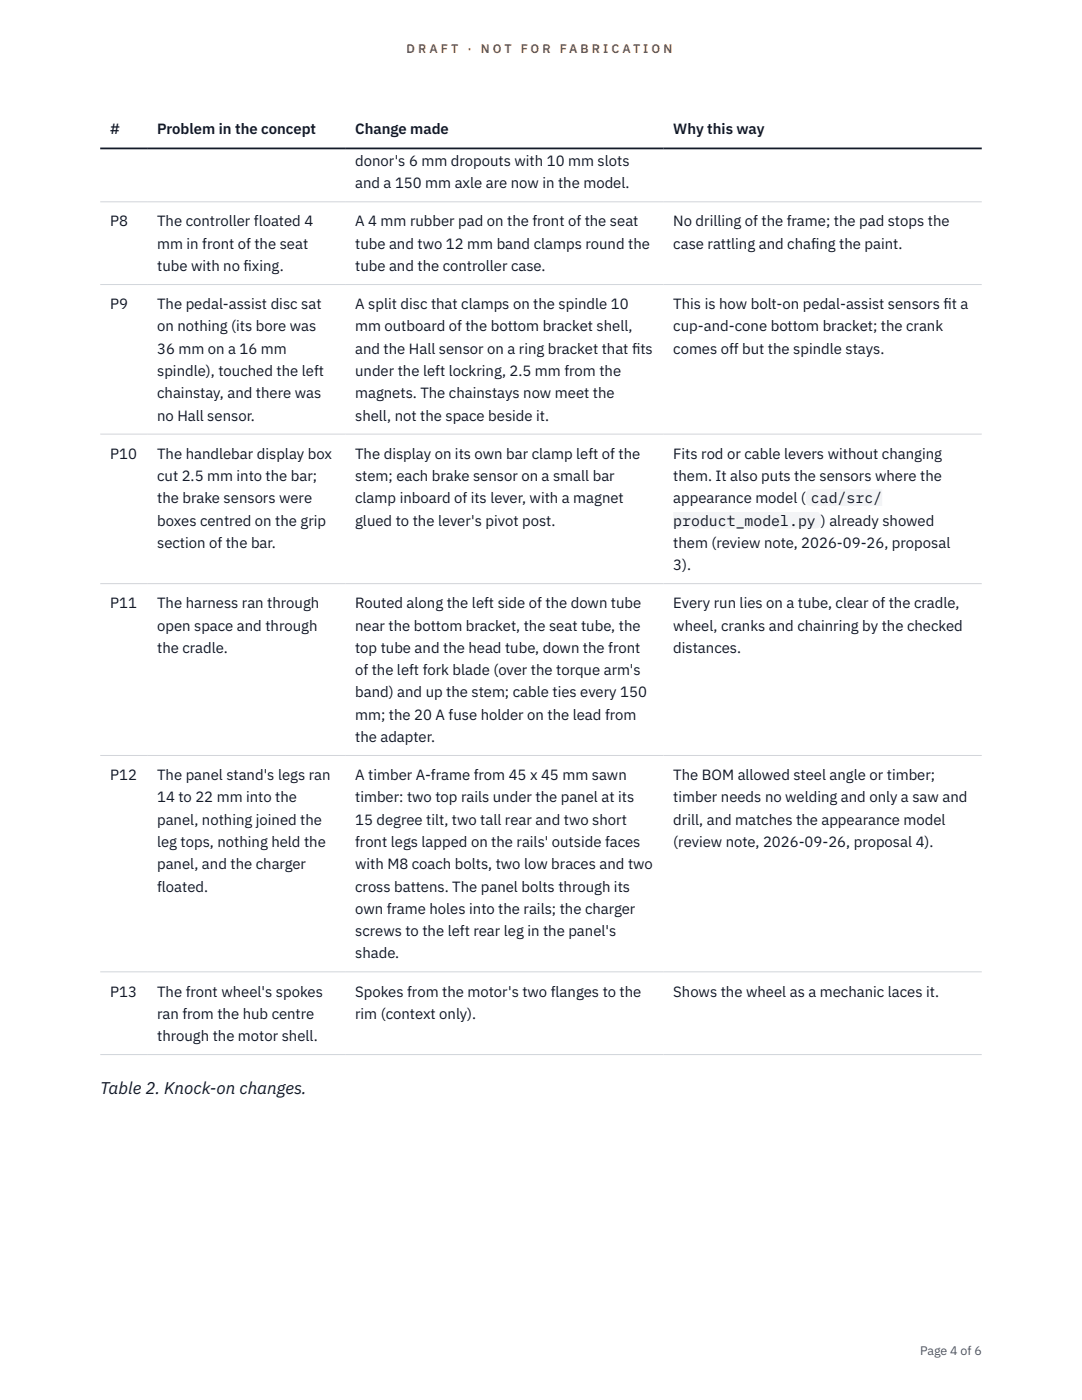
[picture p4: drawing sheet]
<svg xmlns="http://www.w3.org/2000/svg" width="216mm" height="279mm" viewBox="0 0 216 279" stroke-linecap="round" stroke-linejoin="round" font-family="sans-serif">
<defs><g id="words">
<text font-size="3.4" fill="#111827" x="20" y="218.4">Table 2. Knock-on changes.</text>
<g font-size="3" fill="#111827">
<text x="22" y="26.8">#</text>
<text x="31.4" y="26.8">Problem in the concept</text>
<text x="70.9" y="26.8">Change made</text>
<text x="134.4" y="26.8">Why this way</text>
<text x="70.9" y="33.1">donor's 6 mm dropouts with 10 mm slots</text>
<text x="70.9" y="37.6">and a 150 mm axle are now in the model.</text>
<text x="22" y="45.2">P8</text>
<text x="31.4" y="45.2">The controller floated 4</text>
<text x="70.9" y="45.2">A 4 mm rubber pad on the front of the seat</text>
<text x="134.4" y="45.2">No drilling of the frame; the pad stops the</text>
<text x="31.4" y="49.6">mm in front of the seat</text>
<text x="70.9" y="49.6">tube and two 12 mm band clamps round the</text>
<text x="134.4" y="49.6">case rattling and chaf</text>
<text x="161.8" y="49.6">ing the paint.</text>
<text x="31.4" y="54.1">tube with no f</text>
<text x="48.6" y="54.1">ixing.</text>
<text x="70.9" y="54.1">tube and the controller case.</text>
<text x="22" y="61.7">P9</text>
<text x="31.4" y="61.7">The pedal-assist disc sat</text>
<text x="70.9" y="61.7">A split disc that clamps on the spindle 10</text>
<text x="134.4" y="61.7">This is how bolt-on pedal-assist sensors f</text>
<text x="188.3" y="61.7">it a</text>
<text x="31.4" y="66.2">on nothing (its bore was</text>
<text x="31.4" y="70.6">36 mm on a 16 mm</text>
<text x="70.9" y="66.2">mm outboard of the bottom bracket shell,</text>
<text x="70.9" y="70.6">and the Hall sensor on a ring bracket that f</text>
<text x="126.1" y="70.6">its</text>
<text x="134.4" y="66.2">cup-and-cone bottom bracket; the crank</text>
<text x="134.4" y="70.6">comes off but the spindle stays.</text>
<text x="31.4" y="75">spindle), touched the left</text>
<text x="70.9" y="75">under the left lockring, 2.5 mm from the</text>
<text x="31.4" y="79.5">chainstay, and there was</text>
<text x="31.4" y="83.9">no Hall sensor.</text>
<text x="70.9" y="79.5">magnets. The chainstays now meet the</text>
<text x="70.9" y="83.9">shell, not the space beside it.</text>
<text x="22" y="91.6">P10</text>
<text x="31.4" y="91.6">The handlebar display box</text>
<text x="70.9" y="91.6">The display on its own bar clamp left of the</text>
<text x="134.4" y="91.6">Fits rod or cable levers without changing</text>
<text x="31.4" y="96">cut 2.5 mm into the bar;</text>
<text x="31.4" y="100.4">the brake sensors were</text>
<text x="70.9" y="96">stem; each brake sensor on a small bar</text>
<text x="70.9" y="100.4">clamp inboard of its lever, with a magnet</text>
<text x="134.4" y="96">them. It also puts the sensors where the</text>
<text x="134.4" y="100.4">appearance model (</text>
<text x="161.8" y="100.4">cad/src/</text>
<text x="31.4" y="104.9">boxes centred on the grip</text>
<text x="70.9" y="104.9">glued to the lever's pivot post.</text>
<text x="134.4" y="104.9">product_model.py</text>
<text x="163.8" y="104.9">) already showed</text>
<text x="31.4" y="109.3">section of the bar.</text>
<text x="134.4" y="109.3">them (review note, 2026-09-26, proposal</text>
<text x="134.4" y="113.8">3).</text>
<text x="22" y="121.4">P11</text>
<text x="31.4" y="121.4">The harness ran through</text>
<text x="31.4" y="125.8">open space and through</text>
<text x="70.9" y="121.4">Routed along the left side of the down tube</text>
<text x="70.9" y="125.8">near the bottom bracket, the seat tube, the</text>
<text x="134.4" y="121.4">Every run lies on a tube, clear of the cradle,</text>
<text x="134.4" y="125.8">wheel, cranks and chainring by the checked</text>
<text x="31.4" y="130.3">the cradle.</text>
<text x="70.9" y="130.3">top tube and the head tube, down the front</text>
<text x="134.4" y="130.3">distances.</text>
<text x="70.9" y="134.7">of the left fork blade (over the torque arm's</text>
<text x="70.9" y="139.2">band) and up the stem; cable ties every 150</text>
<text x="70.9" y="143.6">mm; the 20 A fuse holder on the lead from</text>
<text x="70.9" y="148.1">the adapter.</text>
<text x="22" y="155.7">P12</text>
<text x="31.4" y="155.7">The panel stand's legs ran</text>
<text x="70.9" y="155.7">A timber A-frame from 45 x 45 mm sawn</text>
<text x="134.4" y="155.7">The BOM allowed steel angle or timber;</text>
<text x="31.4" y="160.1">14 to 22 mm into the</text>
<text x="70.9" y="160.1">timber: two top rails under the panel at its</text>
<text x="134.4" y="160.1">timber needs no welding and only a saw and</text>
<text x="31.4" y="164.6">panel, nothing joined the</text>
<text x="70.9" y="164.6">15 degree tilt, two tall rear and two short</text>
<text x="134.4" y="164.6">drill, and matches the appearance model</text>
<text x="31.4" y="169">leg tops, nothing held the</text>
<text x="31.4" y="173.5">panel, and the charger</text>
<text x="70.9" y="169">front legs lapped on the rails' outside faces</text>
<text x="70.9" y="173.5">with M8 coach bolts, two low braces and two</text>
<text x="134.4" y="169">(review note, 2026-09-26, proposal 4).</text>
<text x="31.4" y="177.9">floated.</text>
<text x="70.9" y="177.9">cross battens. The panel bolts through its</text>
<text x="70.9" y="182.4">own frame holes into the rails; the charger</text>
<text x="70.9" y="186.8">screws to the left rear leg in the panel's</text>
<text x="70.9" y="191.3">shade.</text>
<text x="22" y="198.9">P13</text>
<text x="31.4" y="198.9">The front wheel's spokes</text>
<text x="31.4" y="203.3">ran from the hub centre</text>
<text x="70.9" y="198.9">Spokes from the motor's two flanges to the</text>
<text x="70.9" y="203.3">rim (context only).</text>
<text x="134.4" y="198.9">Shows the wheel as a mechanic laces it.</text>
<text x="31.4" y="207.8">through the motor shell.</text>
</g>
<g font-size="2.5" fill="#b45309">
<text x="81.1" y="10.5">D R A F T</text>
<text x="93.3" y="10.5">·</text>
<text x="95.9" y="10.5">N O T</text>
<text x="103.9" y="10.5">F O R</text>
<text x="111.7" y="10.5">F A B R I C A T I O N</text>
</g>
<text font-size="2.5" fill="#4b5563" x="183.6" y="270.3">Page 4 of 6</text>
</g></defs>
<path d="M20 40.3h175.9M20 56.8h175.9M20 86.6h175.9M20 116.5h175.9M20 150.8h175.9M20 194h175.9M20 210.5h175.9" fill="none" stroke="#d1d5db" stroke-width=".2"/>
<path d="M20 29.6h175.9" fill="none" stroke="#111827" stroke-width=".35"/>
<g fill="#f3f4f6">
<path d="M160.8 97.7h15.2v3.3h-15.2z"/>
<path d="M134.4 102.1h29.4v3.4h-29.4z"/>
</g>
<use href="#words"/>
</svg>
